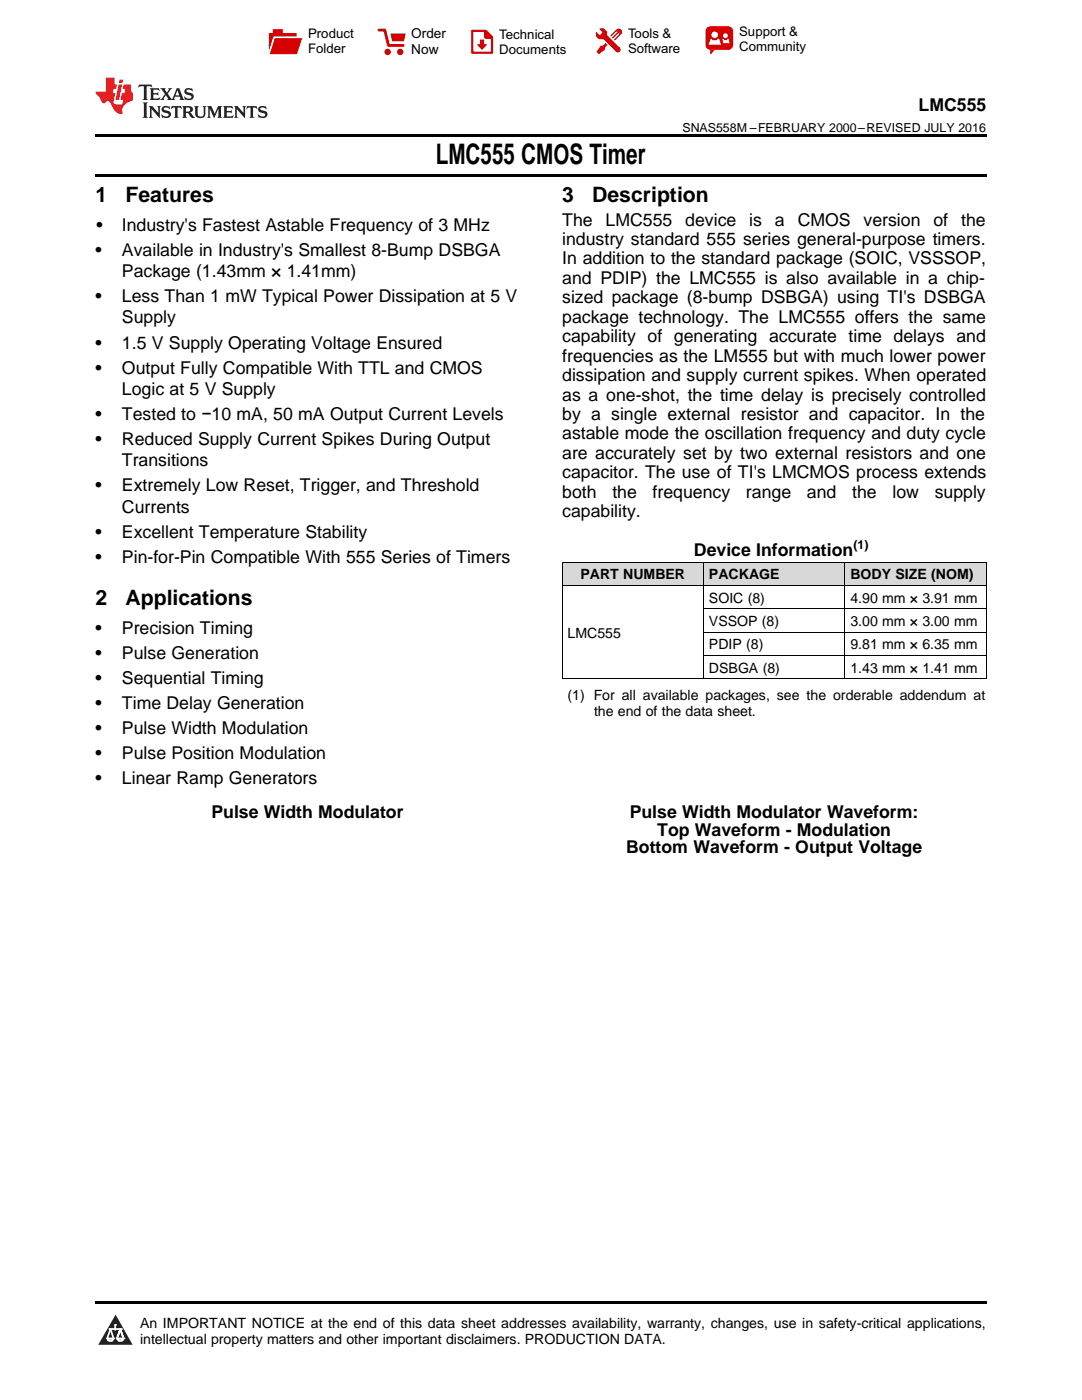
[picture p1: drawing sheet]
<svg xmlns="http://www.w3.org/2000/svg" width="216mm" height="279mm" viewBox="0 0 216 279" stroke-linecap="round" stroke-linejoin="round" font-family="sans-serif">
<defs><g id="words">
<text font-size="5.6" x="87" y="32.8">LMC555 CMOS Timer</text>
<g font-size="4.2">
<text x="19" y="40.4">1</text>
<text x="25" y="40.4">Features</text>
<text x="112.2" y="40.4">3</text>
<text x="118.2" y="40.4">Description</text>
<text x="19" y="120.8">2</text>
<text x="25" y="120.8">Applications</text>
</g>
<g font-size="3.5">
<text x="183.3" y="22.2">LMC555</text>
<text x="19.2" y="46.1">•</text>
<text x="24.3" y="46.1">Industry's Fastest Astable Frequency of 3 MHz</text>
<text x="112.2" y="45">The</text>
<text x="120.8" y="45">LMC555</text>
<text x="136.7" y="45">device</text>
<text x="149.5" y="45">is</text>
<text x="154.6" y="45">a</text>
<text x="159.2" y="45">CMOS</text>
<text x="172.3" y="45">version</text>
<text x="186.3" y="45">of</text>
<text x="191.8" y="45">the</text>
<text x="19" y="51.1">•</text>
<text x="24.3" y="51.1">Available in Industry's Smallest 8-Bump DSBGA</text>
<text x="112.2" y="48.9">industry standard 555 series general-purpose timers.</text>
<text x="112.2" y="52.8">In addition to the standard package (SOIC, VSSSOP,</text>
<text x="24.3" y="55.3">Package (1.43mm × 1.41mm)</text>
<text x="112.2" y="56.7">and PDIP) the LMC555 is also available in a chip-</text>
<text x="19" y="60.3">•</text>
<text x="24.3" y="60.3">Less Than 1 mW Typical Power Dissipation at 5 V</text>
<text x="24.3" y="64.6">Supply</text>
<text x="112.2" y="60.5">sized package (8-bump DSBGA) using TI's DSBGA</text>
<text x="112.2" y="64.4">package technology. The LMC555 offers the same</text>
<text x="19" y="69.6">•</text>
<text x="24.3" y="69.6">1.5 V Supply Operating Voltage Ensured</text>
<text x="112.2" y="68.3">capability of generating accurate time delays and</text>
<text x="19" y="74.6">•</text>
<text x="24.3" y="74.6">Output Fully Compatible With TTL and CMOS</text>
<text x="112.2" y="72.2">frequencies as the LM555 but with much lower power</text>
<text x="112.2" y="76.1">dissipation and supply current spikes. When operated</text>
<text x="19" y="83.8">•</text>
<text x="24.3" y="78.8">Logic at 5 V Supply</text>
<text x="24.3" y="83.8">Tested to −10 mA, 50 mA Output Current Levels</text>
<text x="112.2" y="79.9">as a one-shot, the time delay is precisely controlled</text>
<text x="112.2" y="83.8">by a single external resistor and capacitor. In the</text>
<text x="19" y="88.8">•</text>
<text x="24.3" y="88.8">Reduced Supply Current Spikes During Output</text>
<text x="112.2" y="87.7">astable mode the oscillation frequency and duty cycle</text>
<text x="24.3" y="93.1">Transitions</text>
<text x="112.2" y="91.6">are accurately set by two external resistors and one</text>
<text x="112.2" y="95.5">capacitor. The use of TI's LMCMOS process extends</text>
<text x="19" y="98.1">•</text>
<text x="24.3" y="98.1">Extremely Low Reset, Trigger, and Threshold</text>
<text x="112.2" y="99.3">both</text>
<text x="122.2" y="99.3">the</text>
<text x="130.2" y="99.3">frequency</text>
<text x="148.9" y="99.3">range</text>
<text x="161" y="99.3">and</text>
<text x="170" y="99.3">the</text>
<text x="178.1" y="99.3">low</text>
<text x="186.5" y="99.3">supply</text>
<text x="19" y="107.3">•</text>
<text x="24.3" y="102.3">Currents</text>
<text x="24.3" y="107.3">Excellent Temperature Stability</text>
<text x="112.2" y="103.2">capability.</text>
<text x="19" y="112.3">•</text>
<text x="24.3" y="112.3">Pin-for-Pin Compatible With 555 Series of Timers</text>
<text x="138.5" y="110.9">Device Information</text>
<text x="19" y="126.5">•</text>
<text x="19" y="131.5">•</text>
<text x="24.3" y="126.5">Precision Timing</text>
<text x="24.3" y="131.5">Pulse Generation</text>
<text x="19" y="136.5">•</text>
<text x="24.3" y="136.5">Sequential Timing</text>
<text x="19" y="141.5">•</text>
<text x="24.3" y="141.5">Time Delay Generation</text>
<text x="19" y="146.5">•</text>
<text x="24.3" y="146.5">Pulse Width Modulation</text>
<text x="19" y="151.5">•</text>
<text x="24.3" y="151.5">Pulse Position Modulation</text>
<text x="19" y="156.5">•</text>
<text x="24.3" y="156.5">Linear Ramp Generators</text>
<text x="42.2" y="163.2">Pulse Width Modulator</text>
<text x="125.7" y="163.2">Pulse Width Modulator Waveform:</text>
<text x="131.2" y="166.8">Top Waveform - Modulation</text>
<text x="125" y="170.3">Bottom Waveform - Output Voltage</text>
</g>
<g font-size="2.8">
<text x="115.8" y="115.6">PART NUMBER</text>
<text x="141.5" y="115.6">PACKAGE</text>
<text x="169.7" y="115.6">BODY SIZE (NOM)</text>
<text x="141.5" y="120.3">SOIC (8)</text>
<text x="141.5" y="124.9">VSSOP (8)</text>
<text x="169.7" y="120.3">4.90 mm × 3.91 mm</text>
<text x="169.7" y="124.9">3.00 mm × 3.00 mm</text>
<text x="113.2" y="127.2">LMC555</text>
<text x="141.5" y="129.6">PDIP (8)</text>
<text x="169.7" y="129.6">9.81 mm × 6.35 mm</text>
<text x="141.5" y="134.2">DSBGA (8)</text>
<text x="169.7" y="134.2">1.43 mm × 1.41 mm</text>
<text x="113.2" y="139.7">(1) For all available packages, see the orderable addendum at</text>
<text x="118.5" y="142.9">the end of the data sheet.</text>
<text x="27.9" y="265">An IMPORTANT NOTICE at the end of this data sheet addresses availability, warranty, changes, use in safety-critical applications,</text>
<text x="27.9" y="268.2">intellectual property matters and other important disclaimers. PRODUCTION DATA.</text>
</g>
<g font-size="2.7">
<text x="82.1" y="7.7">Order</text>
<text x="82.1" y="10.7">Now</text>
</g>
<g font-size="2.6">
<text x="61.5" y="7.6">Product</text>
<text x="61.5" y="10.6">Folder</text>
<text x="99.6" y="7.8">Technical</text>
<text x="99.6" y="10.8">Documents</text>
<text x="125.3" y="7.6">Tools &amp;</text>
<text x="125.3" y="10.6">Software</text>
<text x="147.5" y="7.2">Support &amp;</text>
<text x="147.5" y="10.2">Community</text>
</g>
<g font-size="2.5">
<text x="136.2" y="26.3">SNAS558M –FEBRUARY 2000–REVISED JULY 2016</text>
<text x="170.3" y="109.5">(1)</text>
</g>
</g></defs>
<g fill="#d8d8d8">
<path d="M112.2 112.2h28.2v4.7h-28.2z"/>
<path d="M140.4 112.2h28.2v4.7h-28.2z"/>
<path d="M168.6 112.2h28.2v4.7h-28.2z"/>
</g>
<path d="M23.1 262.4l3.4 6h-6.9z" fill="#231f20"/>
<path d="M21.4 267.1h1.2l-.3 .5h-.3a.55 .55 0 0 1-.6-.5z" fill-rule="evenodd" fill="#fff"/>
<path d="M21.4 267.1h1.2l-.3 .5h-.3a.55 .55 0 0 1-.6-.5z" fill="none" stroke="#231f20" stroke-width=".34"/>
<path d="M21.4 267.1l1.2 .1-.3 .4h-.5z" fill="none" stroke="#fff" stroke-width=".34"/>
<path d="M23 265.3h.1" fill="none" stroke="#fff" stroke-width=".34"/>
<path d="M23 264.4v.9z" fill="#fff"/>
<path d="M23 264.4v.9z" fill="none" stroke="#fff" stroke-width=".34"/>
<circle cx="23" cy="264.4" r=".17" fill="#fff"/>
<path d="M21.9 265.2h.1" fill="none" stroke="#fff" stroke-width=".34"/>
<path d="M21.9 265.2h2.3z" fill="#fff"/>
<path d="M21.9 265.2h2.3z" fill="none" stroke="#fff" stroke-width=".34"/>
<circle cx="24.2" cy="265.2" r=".17" fill="#fff"/>
<path d="M23.3 267.1h.1" fill="none" stroke="#fff" stroke-width=".34"/>
<path d="M24 265.2l-.7 1.9z" fill="#fff"/>
<path d="M24 265.2l-.7 1.9z" fill="none" stroke="#fff" stroke-width=".34"/>
<path d="M24 265.2l.7 1.9z" fill="#fff"/>
<path d="M24 265.2l.7 1.9z" fill="none" stroke="#fff" stroke-width=".34"/>
<path d="M24.6 267.1h.1" fill="none" stroke="#fff" stroke-width=".34"/>
<circle cx="21.4" cy="267.1" r=".17" fill="#fff"/>
<path d="M22.1 265.2l-.7 1.9z" fill="#fff"/>
<path d="M22.1 265.2l-.7 1.9z" fill="none" stroke="#fff" stroke-width=".34"/>
<path d="M22.1 265.2l.5 1.9z" fill="#fff"/>
<path d="M22.1 265.2l.5 1.9z" fill="none" stroke="#fff" stroke-width=".34"/>
<circle cx="22.6" cy="267.1" r=".17" fill="#fff"/>
<path d="M23.4 267.1h1.3a.65 .65 0 0 1-.7 .5 .65 .65 0 0 1-.6-.5z" fill-rule="evenodd" fill="#fff"/>
<path d="M23.4 267.1h1.3a.65 .65 0 0 1-.7 .5 .65 .65 0 0 1-.6-.5z" fill="none" stroke="#231f20" stroke-width=".34"/>
<path d="M23.4 267.1h1.3l-.4 .5h-.6z" fill="none" stroke="#fff" stroke-width=".34"/>
<path d="M23.3 267.1h.1" fill="none" stroke="#fff" stroke-width=".34"/>
<circle cx="24.7" cy="267.1" r=".17" fill="#fff"/>
<path d="M19 34.8h177.8v.5h-177.8zM19 26.8h177.8v.6h-177.8zM19 259.7h177.8v.5h-177.8z" fill="#000"/>
<path d="M112.2 116.8h84.6M112.2 112.2h84.6M112.2 112.2v23.3M140.4 112.2v23.3M168.6 112.2v23.3M196.8 112.2v23.3M112.2 135.4h84.6M140.4 130.8h56.4M140.4 126.1h56.4M140.4 121.5h56.4" fill="none" stroke="#000" stroke-width=".2"/>
<path d="M27.7 16.9l-.1 .6 .6-.3h.5v.2v2.2l-.2 .4h1l-.2-.4v-2.2v-.2h.5l.6 .3-.2-.6zM29.9 17.6l.2 .4v1.6l-.2 .4h1.9l.1-.6a1.09 1.09 0 0 1-1.3 .1v-.6h.6l.4 .2v-.7l-.2 .2h-.8v-.6l.2-.1a1.01 1.01 0 0 1 1 .3l-.1-.6zM32 17.6l.9 1.2-1 1.2h.9l-.2-.3 .5-.7 .5 .7-.3 .3h1.7l-.2-.3 .1-.4h1l.1 .4-.2 .3h1l-.3-.4-.7-2h-.5l-1 2.2-.8-1.1 .9-1.1h-.9l.2 .2-.4 .7-.4-.7 .2-.2zM35.4 18l.4 1h-.8zM37 17.7a.66 .66 0 0 0-.2 .8 .66 .66 0 0 0 .6 .4l.7 .2 .1 .2a.8 .8 0 0 1-.7 .4 .8 .8 0 0 1-.7-.5l.1 .8 .2-.2a.94 .94 0 0 0 1.1 .1 .94 .94 0 0 0 .4-.9 1.48 1.48 0 0 0-1.3-.6v-.4a1.1 1.1 0 0 1 1.2 .2l-.2-.6-.2 .1-.5-.1zM28.5 20.4l.2 .4v2.3l-.2 .4h1l-.2-.4v-2.3l.2-.4zM29.7 21.2l.2 .4v1.5l-.2 .4h.8l-.3-.4 .1-1.3 1.6 1.8v-2l.2-.4h-.7l.2 .2v1.1l-1.2-1.3zM32.5 21.3a.66 .66 0 0 0-.2 .8 .66 .66 0 0 0 .6 .4l.6 .2 .2 .2a.8 .8 0 0 1-.8 .4 .8 .8 0 0 1-.7-.5l.2 .7 .2-.1a.94 .94 0 0 0 1 .1 .94 .94 0 0 0 .5-1 1.47 1.47 0 0 0-1.3-.6l-.1-.3a1.1 1.1 0 0 1 1.3 .2l-.2-.6-.2 .1-.5-.2zM34.3 21.2l-.2 .6a.64 .64 0 0 1 .8-.3v1.6l-.2 .4h1l-.3-.4 .1-1.6a.66 .66 0 0 1 .8 .3l-.2-.6zM36.3 21.2l.3 .4v1.5l-.3 .4h1l-.2-.2v-.7h.5l.1 .1a.8 .8 0 0 0 1.2 .7l-1-1a.62 .62 0 0 0 .6-.5 .62 .62 0 0 0-.6-.7zM37.1 21.5h.1a.48 .48 0 0 1 .6 0 .48 .48 0 0 1 .1 .6l-.2 .1-.6 .1zM38.7 21.2l.2 .2a2.29 2.29 0 0 0 .4 2 1.05 1.05 0 0 0 1.7-.7v-1.3l.2-.2h-.8l.2 .4v1.1a.61 .61 0 0 1-.6 .6 .61 .61 0 0 1-.6-.6v-1.1l.3-.4zM41.3 21.2l.3 .4v1.5l-.3 .4h.8l-.2-.4v-1.4l.8 1.9 .9-1.9v1.4l-.2 .4h.9l-.2-.4v-1.5l.2-.4h-.8l-.7 1.5-.6-1.5zM44.5 21.2l.2 .4v1.5l-.2 .4h1.9l.2-.6a1.1 1.1 0 0 1-1.4 .2v-.7h.6l.4 .2v-.6l-.2 .1-.8 .1v-.6l.2-.1a1.02 1.02 0 0 1 1.1 .2l-.2-.5zM46.7 21.2l.2 .4v1.5l-.2 .4h.8l-.3-.4 .1-1.3 1.6 1.8v-2l.2-.4h-.7l.2 .2v1.1l-1.2-1.3zM49.3 21.2l-.1 .6a.64 .64 0 0 1 .8-.3v1.6l-.3 .4h1l-.2-.4v-1.6a.66 .66 0 0 1 .8 .3l-.1-.6zM51.7 21.3a.66 .66 0 0 0-.2 .7 .66 .66 0 0 0 .7 .5l.6 .2 .1 .2a.8 .8 0 0 1-.7 .4 .8 .8 0 0 1-.7-.5l.1 .7 .2-.1a.94 .94 0 0 0 1.1 .1 .94 .94 0 0 0 .4-1 1.48 1.48 0 0 0-1.2-.6l-.1-.3a1.1 1.1 0 0 1 1.2 .2l-.2-.6-.1 .1-.6-.2z" fill="#231f20"/>
<path d="M21.1 15.5v2.8h-2v.4l.9 .9a.96 .96 0 0 0 1 1 .59 .59 0 0 1 .5-.4 .59 .59 0 0 1 .5 .3l.4 .8a1.61 1.61 0 0 0 2.1 1.3 1.63 1.63 0 0 1 1.1-2.2l.9-.3v-1.5a1.6 1.6 0 0 1-.4-1.7h-1.4l-.2 .9h.5l-.2 .8h-.5l-.2 1v.3h.5l-.2 .9h-.7a.74 .74 0 0 1-1-.6l.3-1.6h-.5l.2-.8h.5l.1-.9h-.4v-1.4zM23.7 16.9l-.7 3h.8l.6-3zM23.8 15.9l-.1 .7h.7l.2-.7z" fill="#ee1d23"/>
<g fill="#d60000">
<path d="M54.4 5.8h2v.8h2.8v4.2h-5.5v-4.2h.7z" fill-rule="evenodd"/>
<path d="M54.7 7.5h5.6l-1 3.3h-5.6z" fill-rule="evenodd"/>
</g>
<path d="M54.6 7.4h5.8l-.1 .1h-5.5l-1.1 3.3z" fill-rule="evenodd" fill="#fff"/>
<path d="M54.6 7.4h5.8l-.1 .1h-5.5l-1.1 3.3z" fill="none" stroke="#fff" stroke-width=".2"/>
<path d="M75.6 6h1.2l.7 3.1h3" fill="none" stroke="#d60000" stroke-width=".56"/>
<g fill="#d60000">
<path d="M77.9 6.7h3.1l-.4 1.5h-2.3z" fill-rule="evenodd"/>
<circle cx="77.3" cy="10.4" r=".64"/>
<circle cx="79.9" cy="10.4" r=".64"/>
</g>
<path d="M94.2 6.2h2.7l1.3 1.2v3.1h-4z" fill="none" stroke="#d60000" stroke-width=".44"/>
<g fill="#d60000">
<path d="M95.8 7.9h.8v1h.6l-1 1.1-1-1v-.1h.6z" fill-rule="evenodd"/>
<path d="M96.6 6.2h.3l1.3 1.2v.4h-1.3l-.3-.4z" fill-rule="evenodd"/>
<path d="M119.6 5.7h.9l.6 .6 .1 .7 2.5 2.5-.8 .8-2.3-2.3-1.1-.2-.6-.6v-.8l.7 .6 .5-.4v-.2l-.4-.5z" fill-rule="evenodd"/>
<path d="M119.9 9.1h.4l.5-.5 .4 .4-.5 .5v.4l-1.2 .9-.5-.5z" fill-rule="evenodd"/>
<path d="M123 5.9a.67 .67 0 0 1 .9 0 .67 .67 0 0 1 0 .9z" fill-rule="evenodd"/>
<path d="M123 5.9l.9 .9-1.2 1.2h-.2l.1-.2 .9-.9 .1-.2h-.3l-.9 1h-.2v-.2l.9-1 .1-.2h-.3l-.9 1h-.2v-.2z" fill-rule="evenodd"/>
<circle cx="123.3" cy="9.9" r=".54"/>
</g>
<path d="M121.1 6.3l-.1 .7" fill="none" stroke="#d60000" stroke-width=".2"/>
<g fill="#d60000">
<path d="M141.1 5.5l.6-.2h3.6a.95 .95 0 0 1 1 .9v2.8a.95 .95 0 0 1-1 .9h-3.6a.95 .95 0 0 1-.9-.9v-2.8z" fill-rule="evenodd"/>
<path d="M141.7 9.9h.9l-.7 .9h-.2z" fill-rule="evenodd"/>
</g>
<g fill="#fff">
<path d="M144.3 8.6h1.3z"/>
<path d="M141.8 7.8h.3l.1 .2h.8l.2-.2h.3l.4 1.1h-2.5z" fill-rule="evenodd"/>
<path d="M144.2 7.8h.2l.2 .2h.4l.2-.2h.2l.2 .8h-1.3z" fill-rule="evenodd"/>
<circle cx="142.6" cy="6.9" r=".65"/>
<circle cx="144.8" cy="7.1" r=".48"/>
</g>
<use href="#words"/>
</svg>
